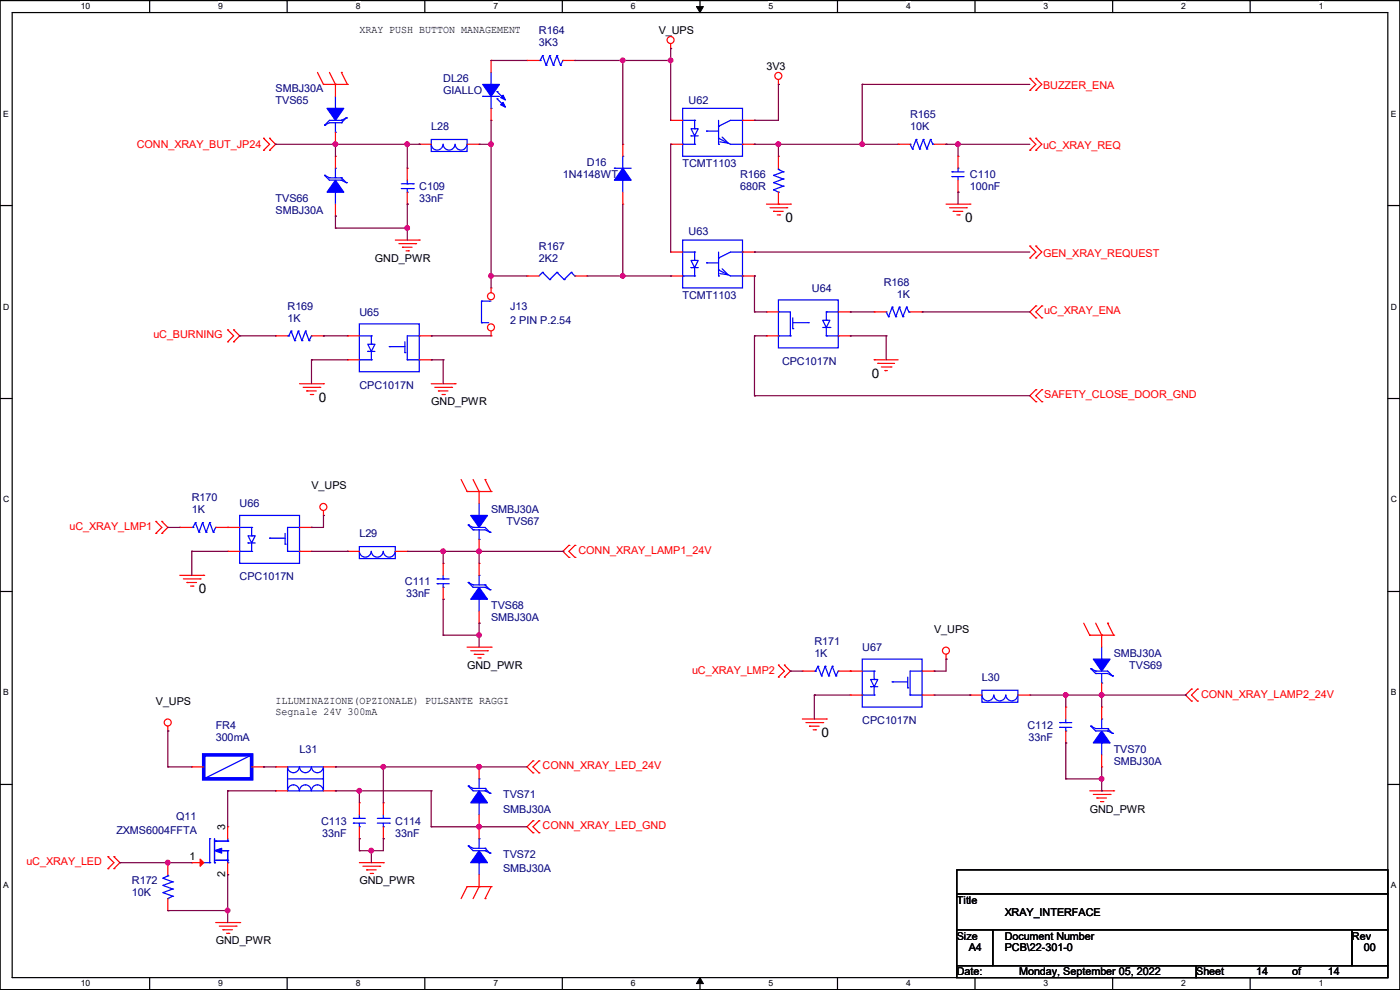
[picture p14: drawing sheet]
<svg xmlns="http://www.w3.org/2000/svg" width="297mm" height="210mm" viewBox="0 0 297 210" stroke-linecap="round" stroke-linejoin="round" font-family="sans-serif">
<defs><g id="words">
<g font-size="2.8">
<text x="166.7" y="47.1">0</text>
<text x="204.8" y="47.1">0</text>
<text x="185" y="80.1">0</text>
<text x="67.6" y="85.2">0</text>
<text x="42.2" y="125.9">0</text>
<text x="174.3" y="156.3">0</text>
</g>
<g font-size="2.3">
<text x="76.2" y="7.1">XRAY PUSH BUTTON MANAGEMENT</text>
<text x="139.7" y="7.3">V_UPS</text>
<text x="162.6" y="14.9">3V3</text>
<text x="79.5" y="55.5">GND_PWR</text>
<text x="91.5" y="86">GND_PWR</text>
<text x="66.1" y="103.8">V_UPS</text>
<text x="198.2" y="134.3">V_UPS</text>
<text x="99.1" y="141.9">GND_PWR</text>
<text x="33.1" y="149.5">V_UPS</text>
<text x="58.5" y="149.3">ILLUMINAZIONE(OPZIONALE) PULSANTE RAGGI</text>
<text x="58.5" y="151.6">Segnale 24V 300mA</text>
<text x="231.2" y="172.4">GND_PWR</text>
<text x="47.8" y="176.2" transform="rotate(-90 47.8 176.2)">3</text>
<text x="40.2" y="182.5">1</text>
<text x="47.8" y="186.1" transform="rotate(-90 47.8 186.1)">2</text>
<text x="76.2" y="187.6">GND_PWR</text>
<text x="203" y="191.7">Title</text>
<text x="213.2" y="194.2">XRAY_INTERFACE</text>
<text x="45.8" y="200.3">GND_PWR</text>
<text x="203" y="199.3">Size</text>
<text x="205.5" y="201.8">A4</text>
<text x="213.1" y="199.3">Document Number</text>
<text x="213.2" y="201.8">PCB\22-301-0</text>
<text x="286.8" y="199.3">Rev</text>
<text x="289.4" y="201.8">00</text>
<text x="203" y="206.9">Date:</text>
<text x="216.2" y="206.9">Monday, September 05, 2022</text>
<text x="253.8" y="206.9">Sheet</text>
<text x="266.5" y="206.9">14</text>
<text x="274.1" y="206.9">of</text>
<text x="281.7" y="206.9">14</text>
</g>
<g font-size="2.3" fill="#000080">
<text x="114.3" y="7.3">R164</text>
<text x="114.3" y="9.8">3K3</text>
<text x="94" y="17.4">DL26</text>
<text x="58.5" y="22">TVS65</text>
<text x="58.5" y="19.5">SMBJ30A</text>
<text x="94" y="20">GIALLO</text>
<text x="146.1" y="22">U62</text>
<text x="91.5" y="27.6">L28</text>
<text x="193.1" y="25.1">R165</text>
<text x="193.1" y="27.6">10K</text>
<text x="124.5" y="35.2">D16</text>
<text x="144.8" y="35.5">TCMT1103</text>
<text x="88.9" y="40.3">C109</text>
<text x="119.4" y="37.8">1N4148WT</text>
<text x="157" y="37.8">R166</text>
<text x="157" y="40.3">680R</text>
<text x="205.8" y="37.8">C110</text>
<text x="205.8" y="40.3">100nF</text>
<text x="58.5" y="42.8">TVS66</text>
<text x="58.5" y="45.4">SMBJ30A</text>
<text x="88.9" y="42.8">33nF</text>
<text x="114.3" y="53">R167</text>
<text x="146.1" y="50">U63</text>
<text x="114.3" y="55.5">2K2</text>
<text x="61" y="65.7">R169</text>
<text x="108.2" y="65.7">J13</text>
<text x="144.8" y="63.4">TCMT1103</text>
<text x="172.3" y="61.9">U64</text>
<text x="187.5" y="60.6">R168</text>
<text x="190.3" y="63.2">1K</text>
<text x="61" y="68.2">1K</text>
<text x="76.2" y="67">U65</text>
<text x="108.2" y="68.7">2 PIN P.2.54</text>
<text x="165.9" y="77.4">CPC1017N</text>
<text x="76.2" y="82.5">CPC1017N</text>
<text x="40.7" y="106.3">R170</text>
<text x="50.8" y="107.6">U66</text>
<text x="40.7" y="108.9">1K</text>
<text x="76.2" y="114">L29</text>
<text x="104.2" y="108.9">SMBJ30A</text>
<text x="107.5" y="111.4">TVS67</text>
<text x="50.8" y="123.1">CPC1017N</text>
<text x="85.9" y="124.1">C111</text>
<text x="86.1" y="126.7">33nF</text>
<text x="104.2" y="129.2">TVS68</text>
<text x="104.2" y="131.7">SMBJ30A</text>
<text x="172.8" y="136.8">R171</text>
<text x="172.8" y="139.4">1K</text>
<text x="182.9" y="138.1">U67</text>
<text x="236.3" y="139.4">SMBJ30A</text>
<text x="239.6" y="141.9">TVS69</text>
<text x="208.3" y="144.4">L30</text>
<text x="45.8" y="154.6">FR4</text>
<text x="182.9" y="153.6">CPC1017N</text>
<text x="218" y="154.6">C112</text>
<text x="45.8" y="157.1">300mA</text>
<text x="63.5" y="159.7">L31</text>
<text x="218.2" y="157.1">33nF</text>
<text x="236.3" y="159.7">TVS70</text>
<text x="236.3" y="162.2">SMBJ30A</text>
<text x="37.4" y="173.9">Q11</text>
<text x="106.7" y="169.3">TVS71</text>
<text x="106.7" y="172.4">SMBJ30A</text>
<text x="24.7" y="177">ZXMS6004FFTA</text>
<text x="68.1" y="174.9">C113</text>
<text x="68.4" y="177.5">33nF</text>
<text x="83.9" y="174.9">C114</text>
<text x="83.9" y="177.5">33nF</text>
<text x="106.7" y="182">TVS72</text>
<text x="106.7" y="185.1">SMBJ30A</text>
<text x="28" y="187.6">R172</text>
<text x="28" y="190.2">10K</text>
</g>
<g font-size="2.3" fill="#f00">
<text x="221.3" y="19">BUZZER_ENA</text>
<text x="29" y="31.4">CONN_XRAY_BUT_JP24</text>
<text x="221.3" y="31.7">uC_XRAY_REQ</text>
<text x="221.3" y="54.5">GEN_XRAY_REQUEST</text>
<text x="32.6" y="71.8">uC_BURNING</text>
<text x="221.5" y="66.7">uC_XRAY_ENA</text>
<text x="221.5" y="84.5">SAFETY_CLOSE_DOOR_GND</text>
<text x="14.8" y="112.4">uC_XRAY_LMP1</text>
<text x="122.7" y="117.5">CONN_XRAY_LAMP1_24V</text>
<text x="146.9" y="142.9">uC_XRAY_LMP2</text>
<text x="254.8" y="148">CONN_XRAY_LAMP2_24V</text>
<text x="115.1" y="163.2">CONN_XRAY_LED_24V</text>
<text x="115.1" y="175.9">CONN_XRAY_LED_GND</text>
<text x="5.6" y="183.6">uC_XRAY_LED</text>
</g>
<g font-size="1.8">
<text x="17.1" y="2">10</text>
<text x="46.3" y="2">9</text>
<text x="75.5" y="2">8</text>
<text x="104.7" y="2">7</text>
<text x="133.9" y="2">6</text>
<text x="163.1" y="2">5</text>
<text x="192.2" y="2">4</text>
<text x="221.4" y="2">3</text>
<text x="250.6" y="2">2</text>
<text x="279.8" y="2">1</text>
<text x=".7" y="24.7">E</text>
<text x="295.1" y="24.7">E</text>
<text x=".7" y="65.7">D</text>
<text x="295.1" y="65.7">D</text>
<text x=".7" y="106.6">C</text>
<text x="295.1" y="106.6">C</text>
<text x=".7" y="147.5">B</text>
<text x="295.1" y="147.5">B</text>
<text x=".7" y="188.5">A</text>
<text x="295.1" y="188.5">A</text>
<text x="17.1" y="209.3">10</text>
<text x="46.3" y="209.3">9</text>
<text x="75.5" y="209.3">8</text>
<text x="104.7" y="209.3">7</text>
<text x="133.9" y="209.3">6</text>
<text x="163.1" y="209.3">5</text>
<text x="192.2" y="209.3">4</text>
<text x="221.4" y="209.3">3</text>
<text x="250.6" y="209.3">2</text>
<text x="279.8" y="209.3">1</text>
</g>
</g></defs>
<path d="M0 .1h297v209.8h-297zM2.6 2.7h291.8v204.7h-291.8z" fill="none" stroke="#000" stroke-width=".25"/>
<g fill="#fff">
<path d="M17.1 .4h2v2h-2z"/>
<path d="M17.1 207.6h2v2h-2z"/>
</g>
<path d="M31.7 .1v2.6M31.7 207.4v2.5" fill="none" stroke="#000" stroke-width=".25"/>
<g fill="#fff">
<path d="M46.3 .4h1v2h-1z"/>
<path d="M46.3 207.6h1v2h-1z"/>
</g>
<path d="M60.9 .1v2.6M60.9 207.4v2.5" fill="none" stroke="#000" stroke-width=".25"/>
<g fill="#fff">
<path d="M75.5 .4h1v2h-1z"/>
<path d="M75.5 207.6h1v2h-1z"/>
</g>
<path d="M90.1 .1v2.6M90.1 207.4v2.5" fill="none" stroke="#000" stroke-width=".25"/>
<g fill="#fff">
<path d="M104.7 .4h1v2h-1z"/>
<path d="M104.7 207.6h1v2h-1z"/>
</g>
<path d="M119.3 .1v2.6M119.3 207.4v2.5" fill="none" stroke="#000" stroke-width=".25"/>
<g fill="#fff">
<path d="M133.9 .4h.9v2h-.9z"/>
<path d="M133.9 207.6h.9v2h-.9z"/>
</g>
<path d="M148.5 .1v2.6M148.5 207.4v2.5" fill="none" stroke="#000" stroke-width=".25"/>
<path d="M147.7 1.4h1.5l-.7 1.3zM148.5 207.4l.7 1.3h-1.5z" fill="#000" stroke="#000" stroke-width=".21"/>
<g fill="#fff">
<path d="M163.1 .4h.9v2h-.9z"/>
<path d="M163.1 207.6h.9v2h-.9z"/>
</g>
<path d="M177.7 .1v2.6M177.7 207.4v2.5" fill="none" stroke="#000" stroke-width=".25"/>
<g fill="#fff">
<path d="M192.2 .4h1v2h-1z"/>
<path d="M192.2 207.6h1v2h-1z"/>
</g>
<path d="M206.8 .1v2.6M206.8 207.4v2.5" fill="none" stroke="#000" stroke-width=".25"/>
<g fill="#fff">
<path d="M221.4 .4h1v2h-1z"/>
<path d="M221.4 207.6h1v2h-1z"/>
</g>
<path d="M236.1 .1v2.6M236.1 207.4v2.5" fill="none" stroke="#000" stroke-width=".25"/>
<g fill="#fff">
<path d="M250.6 .4h1v2h-1z"/>
<path d="M250.6 207.6h1v2h-1z"/>
</g>
<path d="M265.2 .1v2.6M265.2 207.4v2.5" fill="none" stroke="#000" stroke-width=".25"/>
<g fill="#fff">
<path d="M279.8 .4h1v2h-1z"/>
<path d="M279.8 207.6h1v2h-1z"/>
<path d="M.7 23.1h1.2v2h-1.2z"/>
<path d="M295.1 23.1h1.1v2h-1.1z"/>
<path d="M.7 64.1h1.2v1.9h-1.2z"/>
<path d="M295.1 64.1h1.2v1.9h-1.2z"/>
</g>
<path d="M0 43.6h2.6M294.4 43.6h2.6" fill="none" stroke="#000" stroke-width=".25"/>
<g fill="#fff">
<path d="M.7 105h1.2v2h-1.2z"/>
<path d="M295.1 105h1.2v2h-1.2z"/>
</g>
<path d="M0 84.5h2.6M294.4 84.5h2.6" fill="none" stroke="#000" stroke-width=".25"/>
<g fill="#fff">
<path d="M.7 145.9h1.2v2h-1.2z"/>
<path d="M295.1 145.9h1.1v2h-1.1z"/>
</g>
<path d="M0 125.5h2.6M294.4 125.5h2.6" fill="none" stroke="#000" stroke-width=".25"/>
<g fill="#fff">
<path d="M.7 186.9h1.2v1.9h-1.2z"/>
<path d="M295.1 186.9h1.1v1.9h-1.1z"/>
</g>
<path d="M0 166.4h2.6M294.4 166.4h2.6M203 184.5h91.4v5.1h-91.4zM203 189.6h91.4v7.6h-91.4zM203 197.2h7.6v7.7h-7.6zM210.6 197.2h76.2v7.7h-76.2zM286.8 197.2h7.6v7.7h-7.6zM203 204.9h50.8v2.5h-50.8zM253.8 204.9h40.6v2.5h-40.6z" fill="none" stroke="#000" stroke-width=".25"/>
<g fill="none" stroke="#f00" stroke-width=".25">
<path d="M67.4 15.4l1.2 2.5M68.6 17.9h.1M68.6 17.9h5.1M69.9 15.4l1.3 2.5M71.2 17.9h.1M71.2 17.9v2.5M72.4 15.4h.1M72.4 15.4l1.3 2.5M73.7 17.9h.1M104.2 12.8h.1M104.2 12.8v2.6M142.3 10.3h.1"/>
<path d="M142.3 9.3v1M165.1 17.9h.1M165.1 16.9v1M218.5 16.6h.1M218.5 19.2h.1M218.5 16.6l1.3 1.3-1.3 1.3M219.8 16.6h.1M219.8 19.2h.1M219.8 16.6l1.2 1.3-1.2 1.3M55.9 31.9h.1M55.9 29.3h.1M55.9 29.3l1.3 1.3-1.3 1.3"/>
<path d="M57.2 29.3h.1M57.2 31.9h.1M57.2 29.3l1.3 1.3-1.3 1.3M71.2 33.1h.1M71.2 30.6h.1M71.2 28.1v2.5M71.2 33.1v2.6M86.4 35.7h.1M86.4 35.7v2.5M88.9 30.6h.1M88.9 30.6h2.6M99.1 30.6h2.5"/>
<path d="M101.6 30.6h.1M104.2 25.5h.1M104.2 23v2.5M132.1 30.6h.1M132.1 30.6v2.5M142.3 25.5h.1M142.3 30.6h.1M142.3 30.6h2.5M142.3 25.5h2.5M157.5 30.6h2.6M157.5 25.5h2.6M160.1 30.6h.1"/>
<path d="M160.1 25.5h.1M165.1 33.1h.1M165.1 33.1v2.6M190.5 30.6h.1M190.5 30.6h2.6M198.2 30.6h2.5M200.7 30.6h.1M203.2 33.1h.1M203.2 33.1v2.6M203.2 38.2v2.6M218.5 29.3h.1M218.5 31.9h.1"/>
<path d="M218.5 29.3l1.3 1.3-1.3 1.3M219.8 29.3h.1M219.8 31.9h.1M219.8 29.3l1.2 1.3-1.2 1.3M71.2 45.8h.1M71.2 43.3v2.5M83.9 50.9h5M84.6 51.7h3.6M85.4 52.5h.1M85.4 52.5h2M86.1 53.2h.6M86.4 43.3h.1"/>
<path d="M86.4 40.8v2.5M86.7 53.2h.1M88.2 51.7h.1M88.9 50.9h.1M132.1 43.3h.1M132.1 40.8v2.5M142.3 53.5h.1M142.3 58.5h.1M142.3 53.5h2.5M142.3 58.5h2.5M157.5 53.5h2.6M157.5 58.5h2.6"/>
<path d="M160.1 58.5h.1M160.1 53.5h.1M162.6 43.3h5.1M163.4 44.1h3.5M164.1 44.8h.1M164.1 44.8h2.1M164.9 45.6h.5M165.1 43.3h.1M165.1 40.8v2.5M165.4 45.6h.1M166.9 44.1h.1M167.7 43.3h.1"/>
<path d="M200.7 43.3h5.1M201.5 44.1h3.5M202.2 44.8h.1M202.2 44.8h2.1M203 45.6h.5M203.2 40.8h.1M203.5 45.6h.1M205 44.1h.1M205.8 43.3h.1M218.5 52.2h.1M218.5 54.7h.1M218.5 52.2l1.3 1.3-1.3 1.2"/>
<path d="M219.8 52.2h.1M219.8 54.7h.1M219.8 52.2l1.2 1.3-1.2 1.2M48.3 70h.1M48.3 72.5h.1M48.3 70l1.3 1.2-1.3 1.3M49.6 72.5h.1M49.6 70h.1M49.6 70l1.2 1.2-1.2 1.3M58.5 71.2h.1M58.5 71.2h2.5M66.1 71.2h2.5"/>
<path d="M68.6 71.2h.1M73.7 71.2h.1M73.7 76.3h.1M73.7 76.3h2.5M73.7 71.2h2.5M88.9 76.3h2.6M88.9 71.2h2.6M91.5 76.3h.1M91.5 71.2h.1M162.6 71.2h.1M162.6 66.2h.1M162.6 71.2h2.5"/>
<path d="M162.6 66.2h2.5M177.8 71.2h2.6M177.8 66.2h2.6M180.4 66.2h.1M180.4 71.2h.1M185.5 76.3h.1M185.5 76.3h5M186.2 77.1h.1M186.2 77.1h3.6M187 77.9h2M187.7 78.6h.1M187.7 78.6h.6"/>
<path d="M189 77.9h.1M219.8 67.4h.1M219.8 64.9h.1M219.8 64.9l-1.3 1.3 1.3 1.2M221 64.9h.1M221 67.4h.1M221 64.9l-1.2 1.3 1.2 1.2M63.5 81.4h5.1M64.3 82.2h3.6M65.1 82.9h.1M65.1 82.9h2M65.8 83.7h.5"/>
<path d="M66.3 83.7h.1M67.9 82.2h.1M68.6 81.4h.1M91.5 81.4h5.1M92.2 82.2h3.6M93 82.9h.1M93 82.9h2M93.8 83.7h.5M94.3 83.7h.1M95.8 82.2h.1M96.6 81.4h.1M219.8 85.2h.1"/>
<path d="M219.8 82.7h.1M219.8 82.7l-1.3 1.2 1.3 1.3M221 82.7h.1M221 85.2h.1M221 82.7l-1.2 1.2 1.2 1.3M33.1 110.6h.1M33.1 113.2h.1M33.1 110.6l1.2 1.3-1.2 1.3M34.3 113.2h.1M34.3 110.6h.1M34.3 110.6l1.3 1.3-1.3 1.3M48.3 111.9h.1"/>
<path d="M48.3 117h.1M48.3 117h2.5M48.3 111.9h2.5M63.5 117h2.6M63.5 111.9h2.6M66.1 117h.1M66.1 111.9h.1M68.6 109.3h.1M68.6 108.3v1M73.7 117h.1M73.7 117h2.5M83.9 117h2.5"/>
<path d="M86.4 117h.1M94 119.5h.1M94 119.5v2.5M97.8 101.7l1.3 2.6M99.1 104.3h.1M99.1 104.3h5.1M100.4 101.7l1.2 2.6M101.6 104.3h.1M101.6 117h.1M101.6 104.3v2.5M101.6 114.4v2.6M102.9 101.7h.1"/>
<path d="M102.9 101.7l1.3 2.6M104.2 104.3h.1M120.7 118.2h.1M120.7 115.7h.1M120.7 115.7l-1.3 1.3 1.3 1.2M122 115.7h.1M122 118.2h.1M122 115.7l-1.3 1.3 1.3 1.2M38.1 122h5.1M38.9 122.8h3.6M39.7 123.6h.1M39.7 123.6h2"/>
<path d="M40.4 124.3h.5M40.9 124.3h.1M42.5 122.8h.1M43.2 122h.1M94 127.1h.1M94 124.6v2.5M99.1 137.3h5.1M99.9 138h3.5M100.6 138.8h.1M100.6 138.8h2.1M101.4 139.6h.5M101.9 139.6h.1"/>
<path d="M103.4 138h.1M104.2 137.3h.1M200.7 139.8h.1M200.7 138.8v1M229.9 132.2l1.3 2.5M231.2 134.7h.1M231.2 134.7h5.1M232.5 132.2l1.2 2.5M233.7 134.7h.1M233.7 134.7v2.6M235 132.2h.1M235 132.2l1.3 2.5"/>
<path d="M236.3 134.7h.1M35.6 155.1h.1M35.6 154.1v1M165.1 141.1h.1M165.1 143.6h.1M165.1 141.1l1.3 1.3-1.3 1.2M166.4 143.6h.1M166.4 141.1h.1M166.4 141.1l1.3 1.3-1.3 1.2M170.2 142.4h.1M170.2 152.5h5.1M170.2 142.4h2.6"/>
<path d="M171 153.3h3.5M171.7 154.1h.1M171.7 154.1h2.1M172.5 154.8h.5M173 154.8h.1M174.5 153.3h.1M175.3 152.5h.1M177.8 142.4h2.6M180.4 142.4h.1M205.8 147.4h.1M205.8 147.4h2.5M215.9 147.4h2.6"/>
<path d="M218.5 147.4h.1M233.7 147.4h.1M233.7 144.9v2.5M252.8 148.7h.1M252.8 146.2h.1M252.8 146.2l-1.3 1.2 1.3 1.3M254 146.2h.1M254 148.7h.1M254 146.2l-1.2 1.2 1.2 1.3M58.5 167.8h.1M58.5 162.7h.1M58.5 167.8h2.5"/>
<path d="M58.5 162.7h2.5M68.6 167.8h2.6M68.6 162.7h2.6M71.2 167.8h.1M71.2 162.7h.1M81.3 170.3h.1M81.3 177.9h.1M81.3 170.3v2.5M81.3 175.4v2.5M101.6 162.7h.1M101.6 175.4h.1M101.6 162.7v2.5"/>
<path d="M101.6 172.8v5.1M113.1 164h.1M113.1 161.4h.1M113.1 176.7h.1M113.1 174.1h.1M113.1 161.4l-1.3 1.3 1.3 1.3M113.1 174.1l-1.3 1.3 1.3 1.3M114.3 161.4h.1M114.3 164h.1M114.3 174.1h.1M114.3 176.7h.1M114.3 161.4l-1.2 1.3 1.2 1.3"/>
<path d="M114.3 174.1l-1.2 1.3 1.2 1.3M231.2 167.8h5.1M231.9 168.5h3.6M232.7 169.3h.1M232.7 169.3h2M233.5 170.1h.5M234 170.1h.1M235.5 168.5h.1M236.3 167.8h.1M22.9 181.7h.1M22.9 184.3h.1M22.9 181.7l1.3 1.3-1.3 1.3"/>
<path d="M24.2 184.3h.1M24.2 181.7h.1M24.2 181.7l1.2 1.3-1.2 1.3M45.8 195.7h5M46.5 196.5h3.6M47.3 197.2h.1M47.3 197.2h2M48 198h.6M48.6 198h.1M50.1 196.5h.1M50.8 195.7h.1M76.2 183h5.1"/>
<path d="M77 183.8h3.6M77.8 184.5h.1M77.8 184.5h2M78.5 185.3h.5M79 185.3h.1M80.6 183.8h.1M81.3 183h.1M99.1 188.1h.1M99.1 188.1l-1.3 2.5M99.1 188.1h5.1M101.6 188.1h.1M101.6 188.1l-1.2 2.5"/>
<path d="M101.6 185.5v2.6M102.9 190.6h.1M104.2 188.1h.1M104.2 188.1l-1.3 2.5"/>
<circle cx="142.3" cy="8.5" r=".74"/>
<circle cx="165.1" cy="16.1" r=".74"/>
<circle cx="68.6" cy="107.5" r=".74"/>
<circle cx="200.7" cy="138" r=".74"/>
<circle cx="35.6" cy="153.3" r=".74"/>
</g>
<g fill="none" stroke="#00f" stroke-width=".25">
<path d="M104.2 17.9h.1M104.2 15.4v2.5M105.5 19.4h.1M105.5 19.4l1.5 1.6M68.9 37.2h.1M68.9 26.5h.1M68.9 37.2l1 1h2.5M68.9 37.2l1 .5h2.5M71.2 35.7h.1M71.2 28.1h.1M71.2 23h.1M71.2 20.4v2.6"/>
<path d="M71.2 26v2.1M71.2 35.7v2M72.4 38.2h.1M72.4 37.7h.1M72.4 25.5h.1M72.4 26h.1M72.4 37.7l1 1M72.4 38.2l1 .5M72.4 25.5h-2.5l-1 1M72.4 26h-2.5l-1 .5M73.4 38.7h.1M73.4 25h.1"/>
<path d="M73.4 25l-1 1M73.4 25l-1 .5M85.1 39h2.6M86.4 39h.1M86.4 38.2v.8M87.7 39h.1M91.5 29.6h7.6v2.5h-7.6zM91.5 30.6a1.25 1.25 0 0 0 1.2 1.2 1.25 1.25 0 0 0 1.3-1.2M94 30.6a1.25 1.25 0 0 0 1.3 1.2 1.25 1.25 0 0 0 1.2-1.2M96.6 30.6a1.25 1.25 0 0 0 1.2 1.2 1.25 1.25 0 0 0 1.3-1.2M102.4 20.4h.1M102.4 20.4h3.6"/>
<path d="M104.2 23h.1M104.2 20.4v2.6M105.5 21h.1M105.5 21l1.5 1.5M130.3 35.7h.1M130.3 35.7h3.6M132.1 38.2h.1M132.1 33.1h.1M132.1 33.1v2.6M132.1 38.2v2.6M144.8 23h12.7v10.1h-12.7zM144.8 30.6h.1"/>
<path d="M144.8 30.6h2.6M144.8 25.5h2.6M146.6 27.3h1.5l-.7 1.5zM146.6 28.8h.1M146.6 28.8h1.5M147.4 30.6h.1M147.4 27.3h.1M147.4 25.5h.1M147.4 25.5v1.8M147.4 28.8v1.8M149.9 27.8h.1M149.9 27.8h2.5"/>
<path d="M152.4 30.6h.1M152.4 29.3h.1M152.4 26.8h.1M152.4 29.3l2.6 1.3h2.5M152.4 25.5v5.1M153.2 29.1l1.3 1.3-1.8-.3M157.5 25.5h.1M157.5 30.6h.1M157.5 25.5h-2.5l-2.6 1.3M164.1 37.2h.1M164.1 38.7h.1M164.1 37.2l2.1 .8"/>
<path d="M164.1 38.7l2.1 .8M165.1 35.9h.1M165.1 35.9l1.1 .5M165.1 35.7v.2M166.2 36.4h.1M166.2 38h.1M166.2 39.5h.1M166.2 36.4l-2.1 .8M166.2 38l-2.1 .7M166.2 39.5l-2.1 .8M193.1 30.6h.1M193.1 30.6l.5 1"/>
<path d="M193.6 31.6h.1M194.4 29.6h.1M194.4 29.6l.7 2M194.4 29.6l-.8 2M195.1 31.6h.1M195.9 29.6h.1M195.9 29.6l.7 2M195.9 29.6l-.8 2M196.6 31.6h.1M197.4 29.6h.1M197.4 29.6l.5 1M197.4 29.6l-.8 2"/>
<path d="M197.9 30.6h.1M197.9 30.6h.3M202 37.5h.1M202 36.4h.1M202 37.5h2.5M202 36.4h2.5M203.2 35.7h.1M203.2 37.5h.1M203.2 35.7v.7M203.2 37.5v.7M71.2 40.8h.1M71.2 40.8v2.5"/>
<path d="M85.1 40h2.6M86.4 40.8h.1M86.4 40v.8M87.7 40h.1M144.8 50.9h12.7v10.2h-12.7zM144.8 58.5h.1M144.8 58.5h2.6M144.8 53.5h2.6M146.6 55.2h1.5l-.7 1.6zM146.6 56.8h.1M146.6 56.8h1.5M147.4 58.5h.1"/>
<path d="M147.4 55.2h.1M147.4 53.5h.1M147.4 53.5v1.7M147.4 56.8v1.7M149.9 55.8h.1M149.9 55.8h2.5M152.4 58.5h.1M152.4 57.3h.1M152.4 54.7h.1M152.4 53.5v5M152.4 57.3l2.6 1.2h2.5M153.2 57l1.3 1.3-1.8-.3"/>
<path d="M157.5 53.5h.1M157.5 58.5h.1M157.5 53.5h-2.5l-2.6 1.2M164.1 40.3h.1M164.1 40.3l1 .5M165.1 40.8h.1M61 71.2h.3M61.3 71.2h.1M61.8 70.2h.1M61.8 70.2l-.5 1M61.8 70.2l.7 2.1M62.5 72.3h.1"/>
<path d="M63.3 70.2h.1M63.3 70.2l-.8 2.1M63.3 70.2l.8 2.1M64.1 72.3h.1M64.8 70.2h.1M64.8 70.2l-.7 2.1M64.8 70.2l.8 2.1M65.6 72.3h.1M66.1 71.2h.1M66.1 71.2l-.5 1.1M76.2 68.7h12.7v10.2h-12.7zM76.2 76.3h.1"/>
<path d="M76.2 71.2h2.6M76.2 76.3h2.6M78 73h1.5l-.7 1.5zM78 74.5h.1M78 74.5h1.5M78.8 76.3h.1M78.8 73h.1M78.8 71.2h.1M78.8 71.2v1.8M78.8 74.5v1.8M82.6 73.5h.1M82.6 73.5h3.3"/>
<path d="M85.9 74.8h.1M85.9 72.5v2.3M86.4 76.3h.1M86.4 76.3h2.5M88.9 71.2h.1M88.9 76.3h.1M88.9 71.2h-2.5v5.1M102.2 68.5h.1M102.2 63.9h.1M102.2 68.5h1.5M102.2 63.9v4.6M102.2 63.9h1.7"/>
<path d="M103.9 63.9h.1M165.1 63.6h12.7v10.2h-12.7zM165.1 66.2h.1M165.1 71.2h.1M165.1 71.2h2.6M165.1 66.2h2.6v5M167.7 71.2h.1M168.2 69.7h.1M168.2 67.4v2.3M168.2 68.5h3.3M171.5 68.5h.1M174.5 67.9h1.6l-.8 1.6z"/>
<path d="M174.5 69.5h1.6M175.3 71.2h.1M175.3 67.9h.1M175.3 66.2h.1M175.3 71.2h2.5M175.3 66.2v1.7M175.3 69.5v1.7M175.3 66.2h2.5M176.1 69.5h.1M177.8 71.2h.1M50.8 109.3h12.7v10.2h-12.7zM50.8 117h.1"/>
<path d="M50.8 111.9h2.6M50.8 117h2.6M52.6 113.7h1.5l-.7 1.5zM52.6 115.2h.1M52.6 115.2h1.5M53.4 117h.1M53.4 113.7h.1M53.4 111.9h.1M53.4 111.9v1.8M53.4 115.2v1.8M57.2 114.2h.1M57.2 114.2h3.3"/>
<path d="M60.5 115.4h.1M60.5 113.2v2.2M61 117h.1M61 117h2.5M63.5 111.9h.1M63.5 117h.1M63.5 111.9h-2.5v5.1M76.2 116h7.7v2.5h-7.7zM76.2 117a1.25 1.25 0 0 0 1.3 1.2 1.25 1.25 0 0 0 1.2-1.2 1.27 1.27 0 0 0 1.3 1.2 1.27 1.27 0 0 0 1.3-1.2M81.3 117a1.25 1.25 0 0 0 1.3 1.2 1.25 1.25 0 0 0 1.2-1.2M99.4 111.4h.1M99.4 111.4l1 1"/>
<path d="M99.4 111.4l1 .5M100.4 111.9h.1M100.4 112.4h.1M100.4 111.9h2.5l1 1M100.4 112.4h2.5l1 .5M101.6 114.4h.1M101.6 109.3h.1M101.6 106.8v2.5M101.6 112.4v2M103.9 112.9h.1M92.8 122.8h.1M92.8 123.8h.1"/>
<path d="M92.8 122.8h2.5M92.8 123.8h2.5M94 124.6h.1M94 122.8h.1M94 122v.8M94 123.8v.8M233.7 139.8h.1M233.7 137.3v2.5M172.8 142.4h.2M173 142.4h.1M173.5 141.4h.1M173.5 141.4l-.5 1"/>
<path d="M173.5 141.4l.8 2M174.3 143.4h.1M175 141.4h.1M175 141.4l-.7 2M175 141.4l.8 2M175.8 143.4h.1M176.6 141.4h.1M176.6 141.4l-.8 2M176.6 141.4l.7 2M177.3 143.4h.1M177.8 142.4h.1M177.8 142.4l-.5 1"/>
<path d="M208.3 146.4h7.6v2.6h-7.6zM208.3 147.4a1.25 1.25 0 0 0 1.3 1.3 1.25 1.25 0 0 0 1.2-1.3M210.9 147.4a1.25 1.25 0 0 0 1.2 1.3 1.25 1.25 0 0 0 1.3-1.3M213.4 147.4a1.25 1.25 0 0 0 1.3 1.3 1.25 1.25 0 0 0 1.2-1.3M231.4 141.9h.1M231.4 141.9l1.1 1M231.4 141.9l1.1 .5M232.5 142.4h.1M232.5 142.9h.1M232.5 142.4h2.5l1 1M232.5 142.9h2.5l1 .5M233.7 144.9h.1"/>
<path d="M233.7 142.9v2M236 143.4h.1M61 162.7h7.6v5.1h-7.6zM61 162.7a1.25 1.25 0 0 0 1.3 1.2 1.25 1.25 0 0 0 1.2-1.2M61 165.2h7.4M63.5 167.8a1.25 1.25 0 0 0-1.2-1.3 1.25 1.25 0 0 0-1.3 1.3M63.5 162.7a1.25 1.25 0 0 0 1.3 1.2 1.25 1.25 0 0 0 1.2-1.2M66 167.8a1.25 1.25 0 0 0-1.2-1.3 1.25 1.25 0 0 0-1.3 1.3M66.1 162.7a1.25 1.25 0 0 0 1.2 1.2 1.25 1.25 0 0 0 1.3-1.2M68.4 165.2h.1M68.6 167.8a1.25 1.25 0 0 0-1.3-1.3 1.25 1.25 0 0 0-1.2 1.3M80.1 173.6h2.5"/>
<path d="M80.1 174.6h2.5M81.3 175.4h.1M81.3 173.6h.1M81.3 172.8v.8M81.3 174.6v.8M82.6 173.6h.1M82.6 174.6h.1M99.4 166.8h.1M99.4 179.5h.1M99.4 166.8l1 1h2.5M99.4 166.8l1 .5h2.5M99.4 179.5l1 1h2.5"/>
<path d="M99.4 179.5l1 .5h2.5M101.6 165.2h.1M101.6 170.3h.1M101.6 177.9h.1M101.6 165.2v2.1M101.6 170.3v2.5M101.6 177.9v2.1M102.9 167.8h.1M102.9 167.3h.1M102.9 180h.1M102.9 167.3l1 1M102.9 167.8l1 .5"/>
<path d="M102.9 180l1 1M103.9 168.3h.1M101.6 183h.1M101.6 183v2.5M102.9 180.5h.1M102.9 180.5l1 .5M103.9 181h.1"/>
</g>
<g fill="#00f" stroke="#00f" stroke-width=".25">
<path d="M102.4 17.9h3.6l-1.8 2.5z" fill-rule="evenodd"/>
<path d="M106.7 21.7l.5 1-1-.5z" fill-rule="evenodd"/>
<path d="M106.7 20.2l.5 1-1-.5z" fill-rule="evenodd"/>
<path d="M71.2 38.2l1.7 2.6h-3.5z" fill-rule="evenodd"/>
<path d="M101.6 167.8l1.8 2.5h-3.5z" fill-rule="evenodd"/>
<path d="M132.1 35.7l1.8 2.5h-3.6z" fill-rule="evenodd"/>
<path d="M231.9 139.8h3.6l-1.8 2.6z" fill-rule="evenodd"/>
<path d="M99.9 109.3h3.5l-1.8 2.6z" fill-rule="evenodd"/>
<path d="M101.6 180.5l1.8 2.5h-3.5z" fill-rule="evenodd"/>
<path d="M69.4 23h3.5l-1.7 2.5z" fill-rule="evenodd"/>
</g>
<circle cx="104.2" cy="69.4" r=".74" fill="#fff" stroke="#f00" stroke-width=".25"/>
<path d="M104.2 71.2h.1M104.2 70.2v1" fill="none" stroke="#f00" stroke-width=".25"/>
<circle cx="104.2" cy="62.8" r=".74" fill="#fff" stroke="#f00" stroke-width=".25"/>
<g fill="none" stroke="#f00" stroke-width=".25">
<path d="M111.8 12.8h.1M111.8 12.8h2.5M119.4 12.8h2.6M122 12.8h.1M111.8 58.5h.1M111.8 58.5h2.5M122 58.5h2.5M124.5 58.5h.1M104.2 61.1h.1M104.2 61.1v1M185.5 66.2h.1M185.5 66.2h2.5"/>
<path d="M193.1 66.2h2.5M195.6 66.2h.1M38.1 111.9h.1M38.1 111.9h2.6M45.8 111.9h2.5M48.3 111.9h.1M101.6 119.5h.1M101.6 119.5v2.5M101.6 132.2h.1M101.6 129.7v2.5M180.4 142.4h.1M180.4 147.4h.1"/>
<path d="M180.4 142.4h2.5M180.4 147.4h2.5M195.6 142.4h2.6M195.6 147.4h2.6M198.2 147.4h.1M198.2 142.4h.1M226.1 150h.1M226.1 157.6h.1M226.1 150v2.5M226.1 155.1v2.5M233.7 150h.1M233.7 150v2.5"/>
<path d="M40.7 162.7h.1M40.7 162.7h2.5M48.3 175.4h.1M48.3 175.4v2.5M53.4 162.7h2.5M55.9 162.7h.1M76.2 170.3h.1M76.2 177.9h.1M76.2 170.3v2.5M76.2 175.4v2.5M233.7 162.7h.1M233.7 160.1v2.6"/>
<path d="M35.6 193.2h.1M35.6 183h.1M35.6 183v2.5M35.6 190.6v2.6M40.7 183h.1M40.7 183h2.5M48.3 185.5h.1M48.3 183v2.5"/>
</g>
<g fill="none" stroke="#00f" stroke-width=".25">
<path d="M114.3 12.8h.3M114.6 12.8h.1M115.1 11.8h.1M115.1 11.8l-.5 1M115.1 11.8l.8 2M115.9 13.8h.1M116.6 11.8h.1M116.6 11.8l-.7 2M116.6 11.8l.8 2M117.4 13.8h.1M118.2 11.8h.1M118.2 11.8l-.8 2"/>
<path d="M118.2 11.8l.7 2M118.9 13.8h.1M119.4 12.8h.1M119.4 12.8l-.5 1M115.1 57.8h.1M115.1 57.8l-.8 .7M115.1 57.8l1.5 1.5M116.6 59.3h.1M118.2 57.8h.1M118.2 57.8l-1.6 1.5M118.2 57.8l1.5 1.5M119.7 59.3h.1"/>
<path d="M121.2 57.8h.1M121.2 57.8l-1.5 1.5M121.2 57.8l.8 .7M122 58.5h.1M188 66.2h.1M188 66.2l.5 1M188.5 67.2h.1M189.3 65.2h.1M189.3 65.2l.7 2M189.3 65.2l-.8 2M190 67.2h.1M190.8 65.2h.1"/>
<path d="M190.8 65.2l.8 2M190.8 65.2l-.8 2M191.6 67.2h.1M192.3 65.2h.1M192.3 65.2l.5 1M192.3 65.2l-.7 2M192.8 66.2h.1M192.8 66.2h.3M40.7 111.9h.2M40.9 111.9h.1M41.4 110.9h.1M41.4 110.9l-.5 1"/>
<path d="M41.4 110.9l.8 2M42.2 112.9h.1M43 110.9h.1M43 110.9l-.8 2M43 110.9l.7 2M43.7 112.9h.1M44.5 110.9h.1M44.5 110.9l-.8 2M44.5 110.9l.8 2M45.3 112.9h.1M45.8 111.9h.1M45.8 111.9l-.5 1"/>
<path d="M99.4 123.6h.1M99.4 123.6l1 1h2.5M99.4 123.6l1 .5h2.5M101.6 122h.1M101.6 127.1h.1M101.6 122v2.1M101.6 127.1v2.6M102.9 124.6h.1M102.9 124.1h.1M102.9 124.1l1 1M102.9 124.6l1 .5M103.9 125.1h.1"/>
<path d="M182.9 139.8h12.7v10.2h-12.7zM182.9 147.4h.1M182.9 147.4h2.6M182.9 142.4h2.6M184.7 144.1h1.5l-.7 1.6zM184.7 145.7h.1M184.7 145.7h1.5M185.5 147.4h.1M185.5 144.1h.1M185.5 142.4h.1M185.5 142.4v1.7M185.5 145.7v1.7"/>
<path d="M189.3 144.7h.1M189.3 144.7h3.3M192.6 145.9h.1M192.6 143.6v2.3M193.1 147.4h.1M193.1 147.4h2.5M195.6 142.4h.1M195.6 147.4h.1M195.6 142.4h-2.5v5M224.8 153.3h.1M224.8 154.3h.1M224.8 153.3h2.6"/>
<path d="M224.8 154.3h2.6M226.1 155.1h.1M226.1 153.3h.1M226.1 152.5v.8M226.1 154.3v.8M231.4 154.1h.1M231.4 154.1l1.1 1h2.5M231.4 154.1l1.1 .5h2.5M233.7 152.5h.1M233.7 157.6h.1M233.7 152.5v2.1M233.7 157.6v2.5"/>
<path d="M235 155.1h.1M235 154.6h.1M235 154.6l1 1M235 155.1l1 .5M236 155.6h.1M44.5 177.9h.1M44.5 177.9v5.1M45.5 178.4h.1M45.5 177.9v5.1M45.5 178.4h2.8M45.8 178.4h.1M48.3 178.4h.1"/>
<path d="M48.3 177.9v.5M53.4 160.1h.1M53.4 160.1l-10.2 5.1M75 173.6h.1M75 174.6h.1M75 173.6h2.5M75 174.6h2.5M76.2 175.4h.1M76.2 173.6h.1M76.2 172.8v.8M76.2 174.6v.8M34.6 186.3h.1"/>
<path d="M34.6 187.8h.1M34.6 189.4h.1M34.6 186.3l2 .8M34.6 187.8l2 .8M34.6 189.4l2 .7M35.6 190.6h.1M35.6 185.8h.1M35.6 185.8l-1 .5M35.6 185.5v.3M36.6 187.1h.1M36.6 188.6h.1M36.6 190.1h.1"/>
<path d="M36.6 187.1l-2 .7M36.6 188.6l-2 .8M36.6 190.1l-1 .5M43.2 183h1.3M44.5 183h.1M45.5 183h.1M45.5 182.5h2.8M46.8 180.5h1.5M48 182.5h.1M48.3 180.5h.1M48.3 183h.1M48.3 182.5h.1"/>
<path d="M48.3 180.5v2.5"/>
</g>
<path d="M43.2 160.1h10.2v5.1h-10.2z" fill="none" stroke="#00f" stroke-width=".76"/>
<g fill="#00f" stroke="#00f" stroke-width=".25">
<path d="M45.5 180.5l1.5-.5v1z"/>
<path d="M101.6 124.6l1.8 2.5h-3.5z" fill-rule="evenodd"/>
<path d="M233.7 155.1l1.8 2.5h-3.6z" fill-rule="evenodd"/>
</g>
<path d="M42.5 182.2l.7 .8-.7 .8z" fill="#f00" stroke="#f00" stroke-width=".25"/>
<g fill="none" stroke="#800040" stroke-width=".25">
<path d="M104.2 12.8h.1M104.2 12.8h7.6M122 12.8h20.3M132.1 12.8h.1M132.1 12.8v17.8M142.3 10.3h.1M142.3 12.8h.1M142.3 10.3v15.2M165.1 17.9h.1M165.1 17.9v7.6h-5M182.9 17.9h.1M182.9 17.9v12.7"/>
<path d="M182.9 17.9h35.6M58.5 30.6h.1M58.5 30.6h30.4M71.2 30.6h.1M71.2 30.6v2.5M86.4 30.6h.1M86.4 30.6v5.1M88.9 30.6h.1M101.6 30.6h2.6M104.2 30.6h.1M104.2 25.5v35.6M142.3 30.6h.1"/>
<path d="M142.3 30.6v22.9M160.1 25.5h.1M160.1 30.6h.1M160.1 30.6h30.4M165.1 30.6h.1M165.1 30.6v2.5M182.9 30.6h.1M200.7 30.6h.1M200.7 30.6h17.8M203.2 30.6h.1M203.2 30.6v2.5M71.2 45.8h.1"/>
<path d="M71.2 48.4h.1M71.2 45.8v2.6M71.2 48.4h15.2M86.4 43.3h.1M86.4 48.4h.1M86.4 43.3v7.6M104.2 58.5h.1M104.2 58.5h7.6M124.5 58.5h17.8M132.1 58.5h.1M132.1 43.3v15.2M142.3 58.5h.1"/>
<path d="M160.1 58.5h.1M160.1 53.5h.1M160.1 58.5v7.7M160.1 53.5h58.4M203.2 40.8h.1M203.2 40.8v2.5M50.8 71.2h.1M50.8 71.2h7.7M66.1 76.3h.1M66.1 76.3v5.1M66.1 76.3h7.6M68.6 71.2h.1"/>
<path d="M68.6 71.2h5.1M91.5 71.2h.1M91.5 76.3h.1M91.5 71.2h12.7M91.5 76.3h2.5M94 76.3h.1M94 76.3v5.1M160.1 66.2h.1M160.1 71.2h.1M160.1 71.2h2.5M160.1 66.2h2.5M160.1 71.2v12.7"/>
<path d="M180.4 66.2h.1M180.4 71.2h.1M180.4 71.2h7.6M180.4 66.2h5.1M188 71.2h.1M188 71.2v5.1M195.6 66.2h.1M195.6 66.2h22.9M160.1 83.9h.1M160.1 83.9h58.4M35.6 111.9h.1M35.6 111.9h2.5"/>
<path d="M40.7 117h.1M40.7 117v5M40.7 117h7.6M66.1 111.9h.1M66.1 117h7.6M68.6 109.3h.1M68.6 109.3v2.6h-2.5M73.7 117h.1M86.4 117h33M94 117h.1M94 117v2.5M101.6 117h.1"/>
<path d="M101.6 117v2.5M119.4 117h.1M94 134.7h.1M94 127.1h.1M94 127.1v7.6M94 134.7h7.6M101.6 132.2h.1M101.6 134.7h.1M101.6 132.2v5.1M200.7 139.8h.1M200.7 139.8v2.6h-2.5M35.6 155.1h.1"/>
<path d="M35.6 155.1v7.6M167.7 142.4h.1M167.7 142.4h2.5M172.8 147.4h.1M172.8 147.4v5.1M172.8 147.4h7.6M198.2 142.4h.1M198.2 147.4h7.6M205.8 147.4h.1M218.5 147.4h33M226.1 147.4h.1M226.1 157.6h.1"/>
<path d="M226.1 147.4v2.6M226.1 157.6v7.6M233.7 147.4h.1M233.7 147.4v2.6M251.5 147.4h.1M35.6 162.7h.1M35.6 162.7h5.1M48.3 167.8h.1M48.3 167.8v7.6M48.3 167.8h10.2M55.9 162.7h.1M55.9 162.7h2.6"/>
<path d="M71.2 167.8h.1M71.2 162.7h.1M71.2 167.8h20.3M71.2 162.7h40.6M76.2 177.9h.1M76.2 167.8h.1M76.2 167.8v2.5M76.2 177.9v2.6M81.3 177.9h.1M81.3 162.7h.1M81.3 177.9v2.6h-5.1M81.3 162.7v7.6"/>
<path d="M91.5 167.8h.1M91.5 175.4h.1M91.5 175.4h20.3M91.5 167.8v7.6M101.6 162.7h.1M101.6 175.4h.1M226.1 165.2h.1M226.1 165.2h7.6M233.7 165.2h.1M233.7 167.8h.1M233.7 162.7v5.1M25.4 183h.1"/>
<path d="M25.4 183h15.3M35.6 193.2h.1M35.6 183h.1M35.6 193.2h12.7M48.3 185.5h.1M48.3 193.2h.1M48.3 185.5v10.2M76.2 180.5h.1M78.8 180.5h.1M78.8 180.5v2.5"/>
</g>
<g fill="#f0f" stroke="#f0f" stroke-width=".25">
<circle cx="48.3" cy="193.1" r=".49"/>
<circle cx="35.6" cy="183" r=".49"/>
<circle cx="101.6" cy="116.9" r=".49"/>
<circle cx="71.1" cy="30.6" r=".49"/>
<circle cx="86.4" cy="30.6" r=".49"/>
<circle cx="86.4" cy="48.4" r=".49"/>
<circle cx="165.1" cy="30.6" r=".49"/>
<circle cx="182.9" cy="30.6" r=".49"/>
<circle cx="203.2" cy="30.6" r=".49"/>
<circle cx="101.6" cy="175.4" r=".49"/>
<circle cx="78.8" cy="180.4" r=".49"/>
<circle cx="81.3" cy="162.7" r=".49"/>
<circle cx="76.2" cy="167.7" r=".49"/>
<circle cx="101.6" cy="162.7" r=".49"/>
<circle cx="132.1" cy="58.5" r=".49"/>
<circle cx="132.1" cy="12.8" r=".49"/>
<circle cx="142.3" cy="12.8" r=".49"/>
<circle cx="101.6" cy="134.7" r=".49"/>
<circle cx="94" cy="116.9" r=".49"/>
<circle cx="233.7" cy="147.4" r=".49"/>
<circle cx="233.7" cy="165.2" r=".49"/>
<circle cx="104.2" cy="30.6" r=".49"/>
<circle cx="104.2" cy="58.5" r=".49"/>
<circle cx="226.1" cy="147.4" r=".49"/>
</g>
<use href="#words"/>
</svg>
